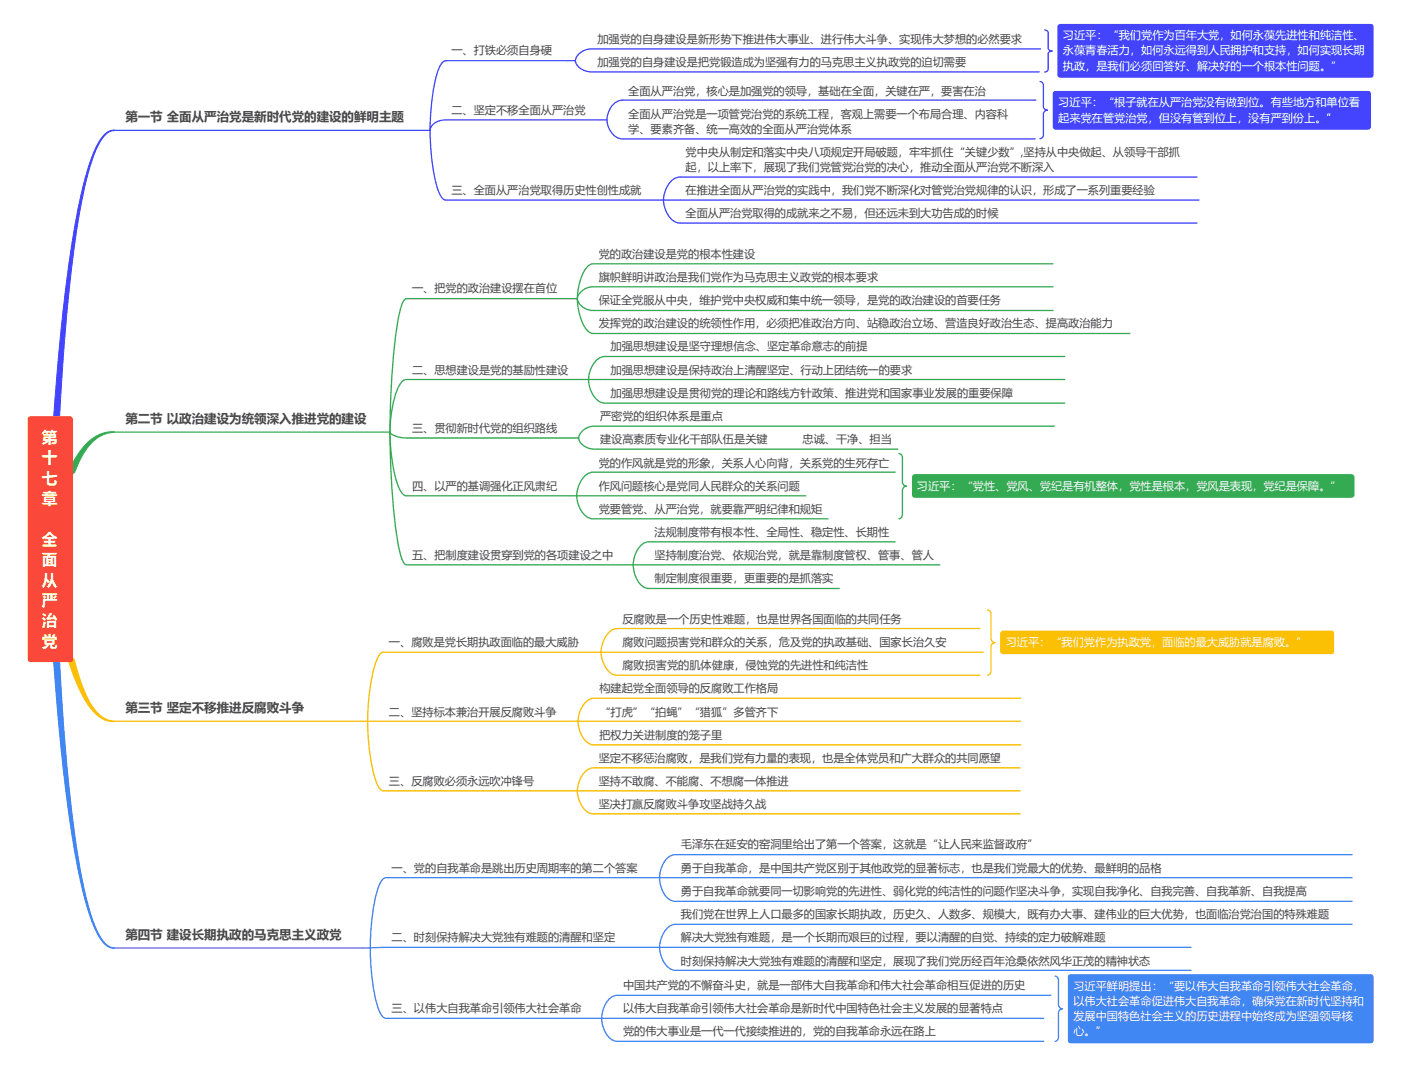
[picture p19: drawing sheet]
<svg xmlns="http://www.w3.org/2000/svg" width="553mm" height="422mm" viewBox="0 0 553 422" stroke-linecap="round" stroke-linejoin="round" font-family="sans-serif">
<defs><g id="words">
<g font-size="6.2" fill="#fff">
<text x="16.5" y="174.8">第</text>
<text x="16.5" y="182.9">十</text>
<text x="16.5" y="190.9">七</text>
<text x="16.5" y="199">章</text>
<text x="16.5" y="215">全</text>
<text x="16.5" y="223.1">面</text>
<text x="16.5" y="231.1">从</text>
<text x="16.5" y="239.2">严</text>
<text x="16.5" y="247.2">治</text>
<text x="16.5" y="255.3">党</text>
</g>
<g font-size="4.9" fill="#454545">
<text x="49.5" y="48">第一节 全面从严治党是新时代党的建设的鲜明主题</text>
<text x="49.5" y="167">第二节 以政治建设为统领深入推进党的建设</text>
<text x="49.5" y="281.2">第三节 坚定不移推进反腐败斗争</text>
<text x="49.5" y="370.7">第四节 建设长期执政的马克思主义政党</text>
</g>
<g font-size="4.4" fill="#454545">
<text x="235.7" y="16.8">加强党的自身建设是新形势下推进伟大事业、进行伟大斗争、实现伟大梦想的必然要求</text>
<text x="178.1" y="21.5">一、打铁必须自身硬</text>
<text x="235.7" y="25.9">加强党的自身建设是把党锻造成为坚强有力的马克思主义执政党的迫切需要</text>
<text x="247.9" y="37.3">全面从严治党，核心是加强党的领导，基础在全面，关键在严，要害在治</text>
<text x="178.1" y="44.9">二、坚定不移全面从严治党</text>
<text x="247.9" y="46.4">全面从严治党是一项管党治党的系统工程，客观上需要一个布局合理、内容科</text>
<text x="247.9" y="52.4">学、要素齐备、统一高效的全面从严治党体系</text>
<text x="270.5" y="61.4">党中央从制定和落实中央八项规定开局破题，牢牢抓住“关键少数”,坚持从中央做起、从领导干部抓</text>
<text x="270.5" y="67.4">起，以上率下，展现了我们党管党治党的决心，推动全面从严治党不断深入</text>
<text x="178.1" y="76.5">三、全面从严治党取得历史性创性成就</text>
<text x="270.5" y="76.5">在推进全面从严治党的实践中，我们党不断深化对管党治党规律的认识，形成了一系列重要经验</text>
<text x="270.5" y="85.8">全面从严治党取得的成就来之不易，但还远未到大功告成的时候</text>
<text x="236.3" y="101.7">党的政治建设是党的根本性建设</text>
<text x="236.3" y="111">旗帜鲜明讲政治是我们党作为马克思主义政党的根本要求</text>
<text x="162.6" y="115.4">一、把党的政治建设摆在首位</text>
<text x="236.3" y="120.1">保证全党服从中央，维护党中央权威和集中统一领导，是党的政治建设的首要任务</text>
<text x="236.3" y="129.2">发挥党的政治建设的统领性作用，必须把准政治方向、站稳政治立场、营造良好政治生态、提高政治能力</text>
<text x="240.9" y="138.2">加强思想建设是坚守理想信念、坚定革命意志的前提</text>
<text x="162.6" y="147.6">二、思想建设是党的基励性建设</text>
<text x="240.9" y="147.6">加强思想建设是保持政治上清醒坚定、行动上团结统一的要求</text>
<text x="240.9" y="156.7">加强思想建设是贯彻党的理论和路线方针政策、推进党和国家事业发展的重要保障</text>
<text x="236.8" y="165.7">严密党的组织体系是重点</text>
<text x="162.6" y="170.4">三、贯彻新时代党的组织路线</text>
<text x="236.8" y="174.8">建设高素质专业化干部队伍是关键</text>
<text x="316.7" y="174.8">忠诚、干净、担当</text>
<text x="236.3" y="184.2">党的作风就是党的形象，关系人心向背，关系党的生死存亡</text>
<text x="162.6" y="193.3">四、以严的基调强化正风肃纪</text>
<text x="236.3" y="193.3">作风问题核心是党同人民群众的关系问题</text>
<text x="236.3" y="202.3">党要管党、从严治党，就要靠严明纪律和规矩</text>
<text x="258.3" y="211.4">法规制度带有根本性、全局性、稳定性、长期性</text>
<text x="162.6" y="220.8">五、把制度建设贯穿到党的各项建设之中</text>
<text x="258.3" y="220.8">坚持制度治党、依规治党，就是靠制度管权、管事、管人</text>
<text x="258.3" y="229.8">制定制度很重要，更重要的是抓落实</text>
<text x="245.6" y="245.9">反腐败是一个历史性难题，也是世界各国面临的共同任务</text>
<text x="153.5" y="255">一、腐败是党长期执政面临的最大威胁</text>
<text x="245.6" y="255">腐败问题损害党和群众的关系，危及党的执政基础、国家长治久安</text>
<text x="245.6" y="264.1">腐败损害党的肌体健康，侵蚀党的先进性和纯洁性</text>
<text x="236.5" y="273.2">构建起党全面领导的反腐败工作格局</text>
<text x="153.5" y="282.5">二、坚持标本兼治开展反腐败斗争</text>
<text x="236.5" y="282.5">“打虎”“拍蝇”“猎狐”多管齐下</text>
<text x="236.5" y="291.6">把权力关进制度的笼子里</text>
<text x="236.3" y="300.7">坚定不移惩治腐败，是我们党有力量的表现，也是全体党员和广大群众的共同愿望</text>
<text x="153.5" y="309.7">三、反腐败必须永远吹冲锋号</text>
<text x="236.3" y="309.7">坚持不敢腐、不能腐、不想腐一体推进</text>
<text x="236.3" y="319.1">坚决打赢反腐败斗争攻坚战持久战</text>
<text x="268.7" y="334.9">毛泽东在延安的窑洞里给出了第一个答案，这就是“让人民来监督政府”</text>
<text x="154.5" y="344.2">一、党的自我革命是跳出历史周期率的第二个答案</text>
<text x="268.7" y="344.2">勇于自我革命，是中国共产党区别于其他政党的显著标志，也是我们党最大的优势、最鲜明的品格</text>
<text x="268.7" y="353.3">勇于自我革命就要同一切影响党的先进性、弱化党的纯洁性的问题作坚决斗争，实现自我净化、自我完善、自我革新、自我提高</text>
<text x="268.7" y="362.4">我们党在世界上人口最多的国家长期执政，历史久、人数多、规模大，既有办大事、建伟业的巨大优势，也面临治党治国的特殊难题</text>
<text x="154.5" y="371.5">二、时刻保持解决大党独有难题的清醒和坚定</text>
<text x="268.7" y="371.5">解决大党独有难题，是一个长期而艰巨的过程，要以清醒的自觉、持续的定力破解难题</text>
<text x="268.7" y="380.8">时刻保持解决大党独有难题的清醒和坚定，展现了我们党历经百年沧桑依然风华正茂的精神状态</text>
<text x="245.8" y="390.4">中国共产党的不懈奋斗史，就是一部伟大自我革命和伟大社会革命相互促进的历史</text>
<text x="154.5" y="399.5">三、以伟大自我革命引领伟大社会革命</text>
<text x="245.8" y="399.5">以伟大自我革命引领伟大社会革命是新时代中国特色社会主义发展的显著特点</text>
<text x="245.8" y="408.6">党的伟大事业是一代一代接续推进的，党的自我革命永远在路上</text>
</g>
<g font-size="4.4" fill="#fff">
<text x="419.4" y="15.5">习近平：“我们党作为百年大党，如何永葆先进性和纯洁性、</text>
<text x="419.4" y="21.5">永葆青春活力，如何永远得到人民拥护和支持，如何实现长期</text>
<text x="419.4" y="27.5">执政，是我们必须回答好、解决好的一个根本性问题。”</text>
<text x="417.6" y="42">习近平：“根子就在从严治党没有做到位。有些地方和单位看</text>
<text x="417.6" y="48">起来党在管党治党，但没有管到位上，没有严到份上。”</text>
<text x="361.8" y="193.3">习近平：“党性、党风、党纪是有机整体，党性是根本，党风是表现，党纪是保障。”</text>
<text x="396.8" y="255">习近平：“我们党作为执政党，面临的最大威胁就是腐败。”</text>
<text x="423.6" y="390.7">习近平鲜明提出：“要以伟大自我革命引领伟大社会革命，</text>
<text x="423.6" y="396.6">以伟大社会革命促进伟大自我革命，确保党在新时代坚持和</text>
<text x="423.6" y="402.6">发展中国特色社会主义的历史进程中始终成为坚强领导核</text>
<text x="423.6" y="408.6">心。”</text>
</g>
</g></defs>
<path d="M412.1 11.8l1.2 .4 .3 .6v6.4l.4 .6 1.2 .3-1.2 .4-.4 .5v6.5a1.31 1.31 0 0 1-1.5 .9M410.2 32.2a1.4 1.4 0 0 1 1.5 1.4v8.8a1.57 1.57 0 0 0 1.6 1.1 1.64 1.64 0 0 0-1.6 1.2l-.1 9a1.39 1.39 0 0 1-1.4 1.1" fill="none" stroke="#44f" stroke-width=".52"/>
<path d="M354.6 179a1.54 1.54 0 0 1 1.5 1.7v10a1.62 1.62 0 0 0 1.6 1.2 1.71 1.71 0 0 0-1.6 1.4l-.1 10.3a1.44 1.44 0 0 1-1.4 1.2" fill="none" stroke="#34ab52" stroke-width=".52"/>
<path d="M389.5 240.8a1.54 1.54 0 0 1 1.5 1.6l.1 10a1.62 1.62 0 0 0 1.5 1.2 1.71 1.71 0 0 0-1.6 1.4v10.3a1.44 1.44 0 0 1-1.5 1.2" fill="none" stroke="#fbbf04" stroke-width=".52"/>
<path d="M416.2 385.3a1.54 1.54 0 0 1 1.5 1.6v10a1.62 1.62 0 0 0 1.5 1.3 1.71 1.71 0 0 0-1.5 1.4l-.1 10.3a1.44 1.44 0 0 1-1.5 1.2" fill="none" stroke="#4087f3" stroke-width=".52"/>
<path d="M41.2 53.1a4.5 4.5 0 0 1 3.9-1.6 9.3 9.3 0 0 0-6.6 6.3l-2.5 6.3-2.2 8.3-2.1 10-1.9 11.9-3.5 30.1-2.7 38.9a2.5 2.5 0 0 1-.6 2.5l-.7 .2-.7-.3a2.47 2.47 0 0 1-.3-2.5l1.8-22.2 2-20.7 2.4-18.6 2.3-14 2.8-13.4 2.5-9 2.9-7.3 1.7-3z" fill-rule="evenodd" fill="#44f"/>
<path d="M41.2 53.1a4.5 4.5 0 0 1 3.9-1.6 9.3 9.3 0 0 0-6.6 6.3l-2.5 6.3-2.2 8.3-2.1 10-1.9 11.9-3.5 30.1-2.7 38.9a2.5 2.5 0 0 1-.6 2.5l-.7 .2-.7-.3a2.47 2.47 0 0 1-.3-2.5l1.8-22.2 2-20.7 2.4-18.6 2.3-14 2.8-13.4 2.5-9 2.9-7.3 1.7-3z" fill="none" stroke="#44f" stroke-width=".39"/>
<path d="M175.9 24a3.4 3.4 0 0 0-2.5 2.4 72.2 72.2 0 0 0-3.7 25.1h-2.9M175.9 47.3a5.4 5.4 0 0 0-6.2 6.1 71.5 71.5 0 0 0 3.7 23.1 3.4 3.4 0 0 0 2.5 2.5" fill="none" stroke="#44f" stroke-width=".52"/>
<path d="M34.1 175.1l2.8-2.3 2.7-1.5 2.9-.8h2.6l-4.6 1.2-3.7 2.5-3.5 4.3-2.9 5.6a3.3 3.3 0 0 1-2 2.9l-.7-.3a3.1 3.1 0 0 1 .8-3.5l2.8-4.6z" fill-rule="evenodd" fill="#34ab52"/>
<path d="M34.1 175.1l2.8-2.3 2.7-1.5 2.9-.8h2.6l-4.6 1.2-3.7 2.5-3.5 4.3-2.9 5.6a3.3 3.3 0 0 1-2 2.9l-.7-.3a3.1 3.1 0 0 1 .8-3.5l2.8-4.6z" fill="none" stroke="#34ab52" stroke-width=".39"/>
<path d="M160.4 117.9a3.3 3.3 0 0 0-1.9 2.6 168.8 168.8 0 0 0-4.3 35.3l-.3 14.7h-2.9M160.4 149.8a6.1 6.1 0 0 0-4 4.9 51.3 51.3 0 0 0-2.5 15.8M153.9 170.5a6.1 6.1 0 0 0 5.2 2.3l1.3 .1M153.9 170.5a62.4 62.4 0 0 0 3.9 23 3.4 3.4 0 0 0 2.6 2.2M153.9 170.5a270 270 0 0 0 3.7 46.8l.4 1.6a5.6 5.6 0 0 0 2.4 4.1" fill="none" stroke="#34ab52" stroke-width=".52"/>
<path d="M27.6 259.9l1.1-.1a8.4 8.4 0 0 1 1.6 4.1l3.4 9.8 2 3.9 2 2.9a10.4 10.4 0 0 0 7.4 4.2h-2.1l-2.6-1-2.3-1.6-2.2-2.3-2.1-3-1.9-3.5-3.8-9.2a6.8 6.8 0 0 1-.8-3.9z" fill-rule="evenodd" fill="#fbbf04"/>
<path d="M27.6 259.9l1.1-.1a8.4 8.4 0 0 1 1.6 4.1l3.4 9.8 2 3.9 2 2.9a10.4 10.4 0 0 0 7.4 4.2h-2.1l-2.6-1-2.3-1.6-2.2-2.3-2.1-3-1.9-3.5-3.8-9.2a6.8 6.8 0 0 1-.8-3.9z" fill="none" stroke="#fbbf04" stroke-width=".39"/>
<path d="M151.3 257.5a3.4 3.4 0 0 0-2.4 2.4 72.5 72.5 0 0 0-3.8 24.8h-2.9M151.3 284.7h-6.1a72.6 72.6 0 0 0 3.7 25.1 3.4 3.4 0 0 0 2.4 2.4" fill="none" stroke="#fbbf04" stroke-width=".52"/>
<path d="M21.6 260l.7-.3 .7 .2a2.5 2.5 0 0 1 .6 2.4l2.7 39 1.7 15.9 1.9 15.4 1.9 11.4 2.2 10.5 2.6 8.6 2.7 6.2a8 8 0 0 0 5.8 4.9 7 7 0 0 1-5.9-4.3l-3-6.2-2.6-8.5-2.6-11.1-2.1-11.3-2.3-15.4-1.9-15.9-3.4-39a2.47 2.47 0 0 1 .3-2.5z" fill-rule="evenodd" fill="#4087f3"/>
<path d="M21.6 260l.7-.3 .7 .2a2.5 2.5 0 0 1 .6 2.4l2.7 39 1.7 15.9 1.9 15.4 1.9 11.4 2.2 10.5 2.6 8.6 2.7 6.2a8 8 0 0 0 5.8 4.9 7 7 0 0 1-5.9-4.3l-3-6.2-2.6-8.5-2.6-11.1-2.1-11.3-2.3-15.4-1.9-15.9-3.4-39a2.47 2.47 0 0 1 .3-2.5z" fill="none" stroke="#4087f3" stroke-width=".39"/>
<path d="M266.5 337.4a7 7 0 0 0-5.8 6.1l-.5 2.9h-2.8M152.3 346.4a3.4 3.4 0 0 0-2.5 2.5 73.9 73.9 0 0 0-3.7 25.3h-2.9M266.5 346.4h-6.1a10.3 10.3 0 0 0 4.3 9l1.8 .4M152.3 373.9l-6.1 .3a74 74 0 0 0 3.6 25.3 3.4 3.4 0 0 0 2.5 2.5M266.5 364.9a7.3 7.3 0 0 0-5.7 5.8l-.6 3.2h-2.8M266.5 373.9h-6.1a9.7 9.7 0 0 0 5.1 9l1 .1M243.6 392.9a7 7 0 0 0-5.8 6.1l-.4 3h-2.8M243.6 402h-6.1a10 10 0 0 0 4.3 8.6l1.8 .4" fill="none" stroke="#4087f3" stroke-width=".52"/>
<path d="M233.5 19.3a6.2 6.2 0 0 0-6.5 4.7h-2.8M227 24a6.1 6.1 0 0 0 6.5 4.4M245.7 39.5a7.5 7.5 0 0 0-6.2 7.8h-2.9M239.5 47.3a8 8 0 0 0 5.2 7.4l1 .1M268.3 69.9a7.3 7.3 0 0 0-6 6.1l-.5 3h-2.9M268.3 79h-6.4a9.4 9.4 0 0 0 5.4 8.9l1 .1" fill="none" stroke="#44f" stroke-width=".52"/>
<g fill="none" stroke="#34ab52" stroke-width=".52">
<path d="M227.8 117.9a6.1 6.1 0 0 0 6.2 4.7M227.8 117.9a21.4 21.4 0 0 0 3.9 12.5l1.5 1.1 .8 .1M234 104.1a5.8 5.8 0 0 0-4.2 4.2l-1.3 4.1-.7 5.5h-2.8M234 113.2a6.1 6.1 0 0 0-6.2 4.7M238.7 140.7a7.3 7.3 0 0 0-6 6.1l-.5 3h-2.8M238.7 149.8h-6.4a9.5 9.5 0 0 0 5.5 9.2l.9 .1M228.3 172.9a5.9 5.9 0 0 0 6.3 4.4M234.6 168.2a6.1 6.1 0 0 0-6.3 4.7h-2.8M305.4 177.3h9.1M234 186.4a7.5 7.5 0 0 0-6 6.3l-.4 3h-2.9M234 195.7h-6.3a9.4 9.4 0 0 0 5.4 9l.9 .1M256.1 213.9a7 7 0 0 0-5.8 6.1l-.4 3h-2.9"/>
<path d="M256.1 223h-6.1a10.3 10.3 0 0 0 4.3 8.9l1.8 .4"/>
</g>
<path d="M243.4 248.1a7.4 7.4 0 0 0-5.8 6.4l-.4 3h-2.9M243.4 257.5h-6.1a9.7 9.7 0 0 0 5.1 8.9l1 .1M234.3 275.6a7.3 7.3 0 0 0-5.7 5.9l-.5 3.2h-2.9M234.3 284.7h-6.1a10.5 10.5 0 0 0 4.4 8.9l1.7 .4M234 303.1a7.3 7.3 0 0 0-5.6 5.9l-.6 3.2h-2.8M234 312.2h-6.1a9.7 9.7 0 0 0 5.2 8.9l.9 .2" fill="none" stroke="#fbbf04" stroke-width=".52"/>
<path d="M11.3 164.9l.9-.3h15.3l.6 .1 .4 .5 .1 94.9-.2 .7-.6 .3h-15.6l-.7-.2-.3-.4z" fill-rule="evenodd" fill="#fa493a"/>
<path d="M11.3 164.9l.9-.3h15.3l.6 .1 .4 .5 .1 94.9-.2 .7-.6 .3h-15.6l-.7-.2-.3-.4z" fill="none" stroke="#fa493a" stroke-width=".52"/>
<path d="M233.5 19.3h177.2M175.9 24h48.3M233.5 28.4h176.7M44.9 51.5h121.9M175.9 47.3h60.7M175.9 79h83" fill="none" stroke="#44f" stroke-width=".52"/>
<path d="M160.4 117.9h64.6M160.4 149.8h69M44.9 170.5h106.1M160.4 172.9h65.1M160.4 195.7h64.3M160.4 223h86.6" fill="none" stroke="#34ab52" stroke-width=".52"/>
<path d="M151.3 257.5h83M44.9 284.7h97.3M151.3 284.7h73.9M151.3 312.2h73.7" fill="none" stroke="#fbbf04" stroke-width=".52"/>
<path d="M152.3 346.4h105.1M44.9 374.2h98.3M152.3 373.9h105.1M152.3 402h82.3" fill="none" stroke="#4087f3" stroke-width=".52"/>
<path d="M417.7 10l.8-.3h122.6l.5 .3 .1 .7v19.1l-.3 .5-.7 .2-122.5-.1-.5-.3-.2-.7v-18.7z" fill-rule="evenodd" fill="#44f"/>
<path d="M417.7 10l.8-.3h122.6l.5 .3 .1 .7v19.1l-.3 .5-.7 .2-122.5-.1-.5-.3-.2-.7v-18.7zM245.7 39.5h163.2M245.7 54.8h162.9" fill="none" stroke="#44f" stroke-width=".52"/>
<path d="M416 36.3l124.1-.1 .4 .3 .2 .7v13l-.3 .5-.7 .2h-123l-.7-.2-.4-.8v-12.7z" fill-rule="evenodd" fill="#44f"/>
<path d="M415.8 36.5l.9-.3h123.4l.4 .3 .2 .7v13l-.3 .5-.7 .2h-123l-.7-.2-.4-.8zM268.3 69.9h204.2M268.3 79h204.9M268.3 88h204.2" fill="none" stroke="#44f" stroke-width=".52"/>
<g fill="none" stroke="#34ab52" stroke-width=".52">
<path d="M234 104.1h181.6M234 113.2h181.6M234 122.6h181.6M234 131.6h212M238.7 140.7h181.6M238.7 149.8h181.6M238.7 159.1h181.6M234.6 168.2h181.6M234.6 177.3h70.8M314.5 177.3h39.9M234 186.4h119.4M234 195.7h84.1"/>
<path d="M234 204.8h92.9"/>
</g>
<path d="M360.5 187.6l.7-.2h172l.7 .3 .3 .7v6.8l-.2 .7-.8 .3h-172l-.7-.1-.4-.9v-6.8z" fill-rule="evenodd" fill="#34ab52"/>
<path d="M360.5 187.6l.7-.2h172l.7 .3 .3 .7v6.8l-.2 .7-.8 .3h-172l-.7-.1-.4-.9v-6.8zM256.1 213.9h97.3M256.1 223h114.9M256.1 232.3h75.2" fill="none" stroke="#34ab52" stroke-width=".52"/>
<path d="M243.4 248.1h143.4M243.4 257.5h144.7M243.4 266.5h143.4" fill="none" stroke="#fbbf04" stroke-width=".52"/>
<path d="M395.2 249.5l.7-.3h129.2l.7 .2 .3 .5 .1 7-.4 .9-.7 .2h-129.2l-.8-.4-.2-.7v-6.7z" fill-rule="evenodd" fill="#fbbf04"/>
<path d="M395.2 249.5l.7-.3h129.2l.7 .2 .3 .5 .1 7-.4 .9-.7 .2h-129.2l-.8-.4-.2-.7v-6.7zM234.3 275.6h168.6M234.3 284.7h168.6M234.3 294h168.6M234 303.1h168.7M234 312.2h168.7M234 321.3h168.7" fill="none" stroke="#fbbf04" stroke-width=".52"/>
<path d="M266.5 337.4h267.2M266.5 346.4h267.2M266.5 355.8h267.2M266.5 364.9h267.2M266.5 373.9h203.6M243.6 392.9h171.3M266.5 383h203.6M243.6 402h168.4M243.6 411h168.4" fill="none" stroke="#4087f3" stroke-width=".52"/>
<path d="M421.8 385.2l.8-.4 118.5 .1 .5 .3 .1 .7v25l-.3 .5-.7 .2-118.5-.1-.4-.3-.2-.7z" fill-rule="evenodd" fill="#4087f3"/>
<path d="M421.8 385.2l.8-.4 118.5 .1 .5 .3 .1 .7v25l-.3 .5-.7 .2-118.5-.1-.4-.3-.2-.7z" fill="none" stroke="#4087f3" stroke-width=".52"/>
<use href="#words"/>
</svg>
